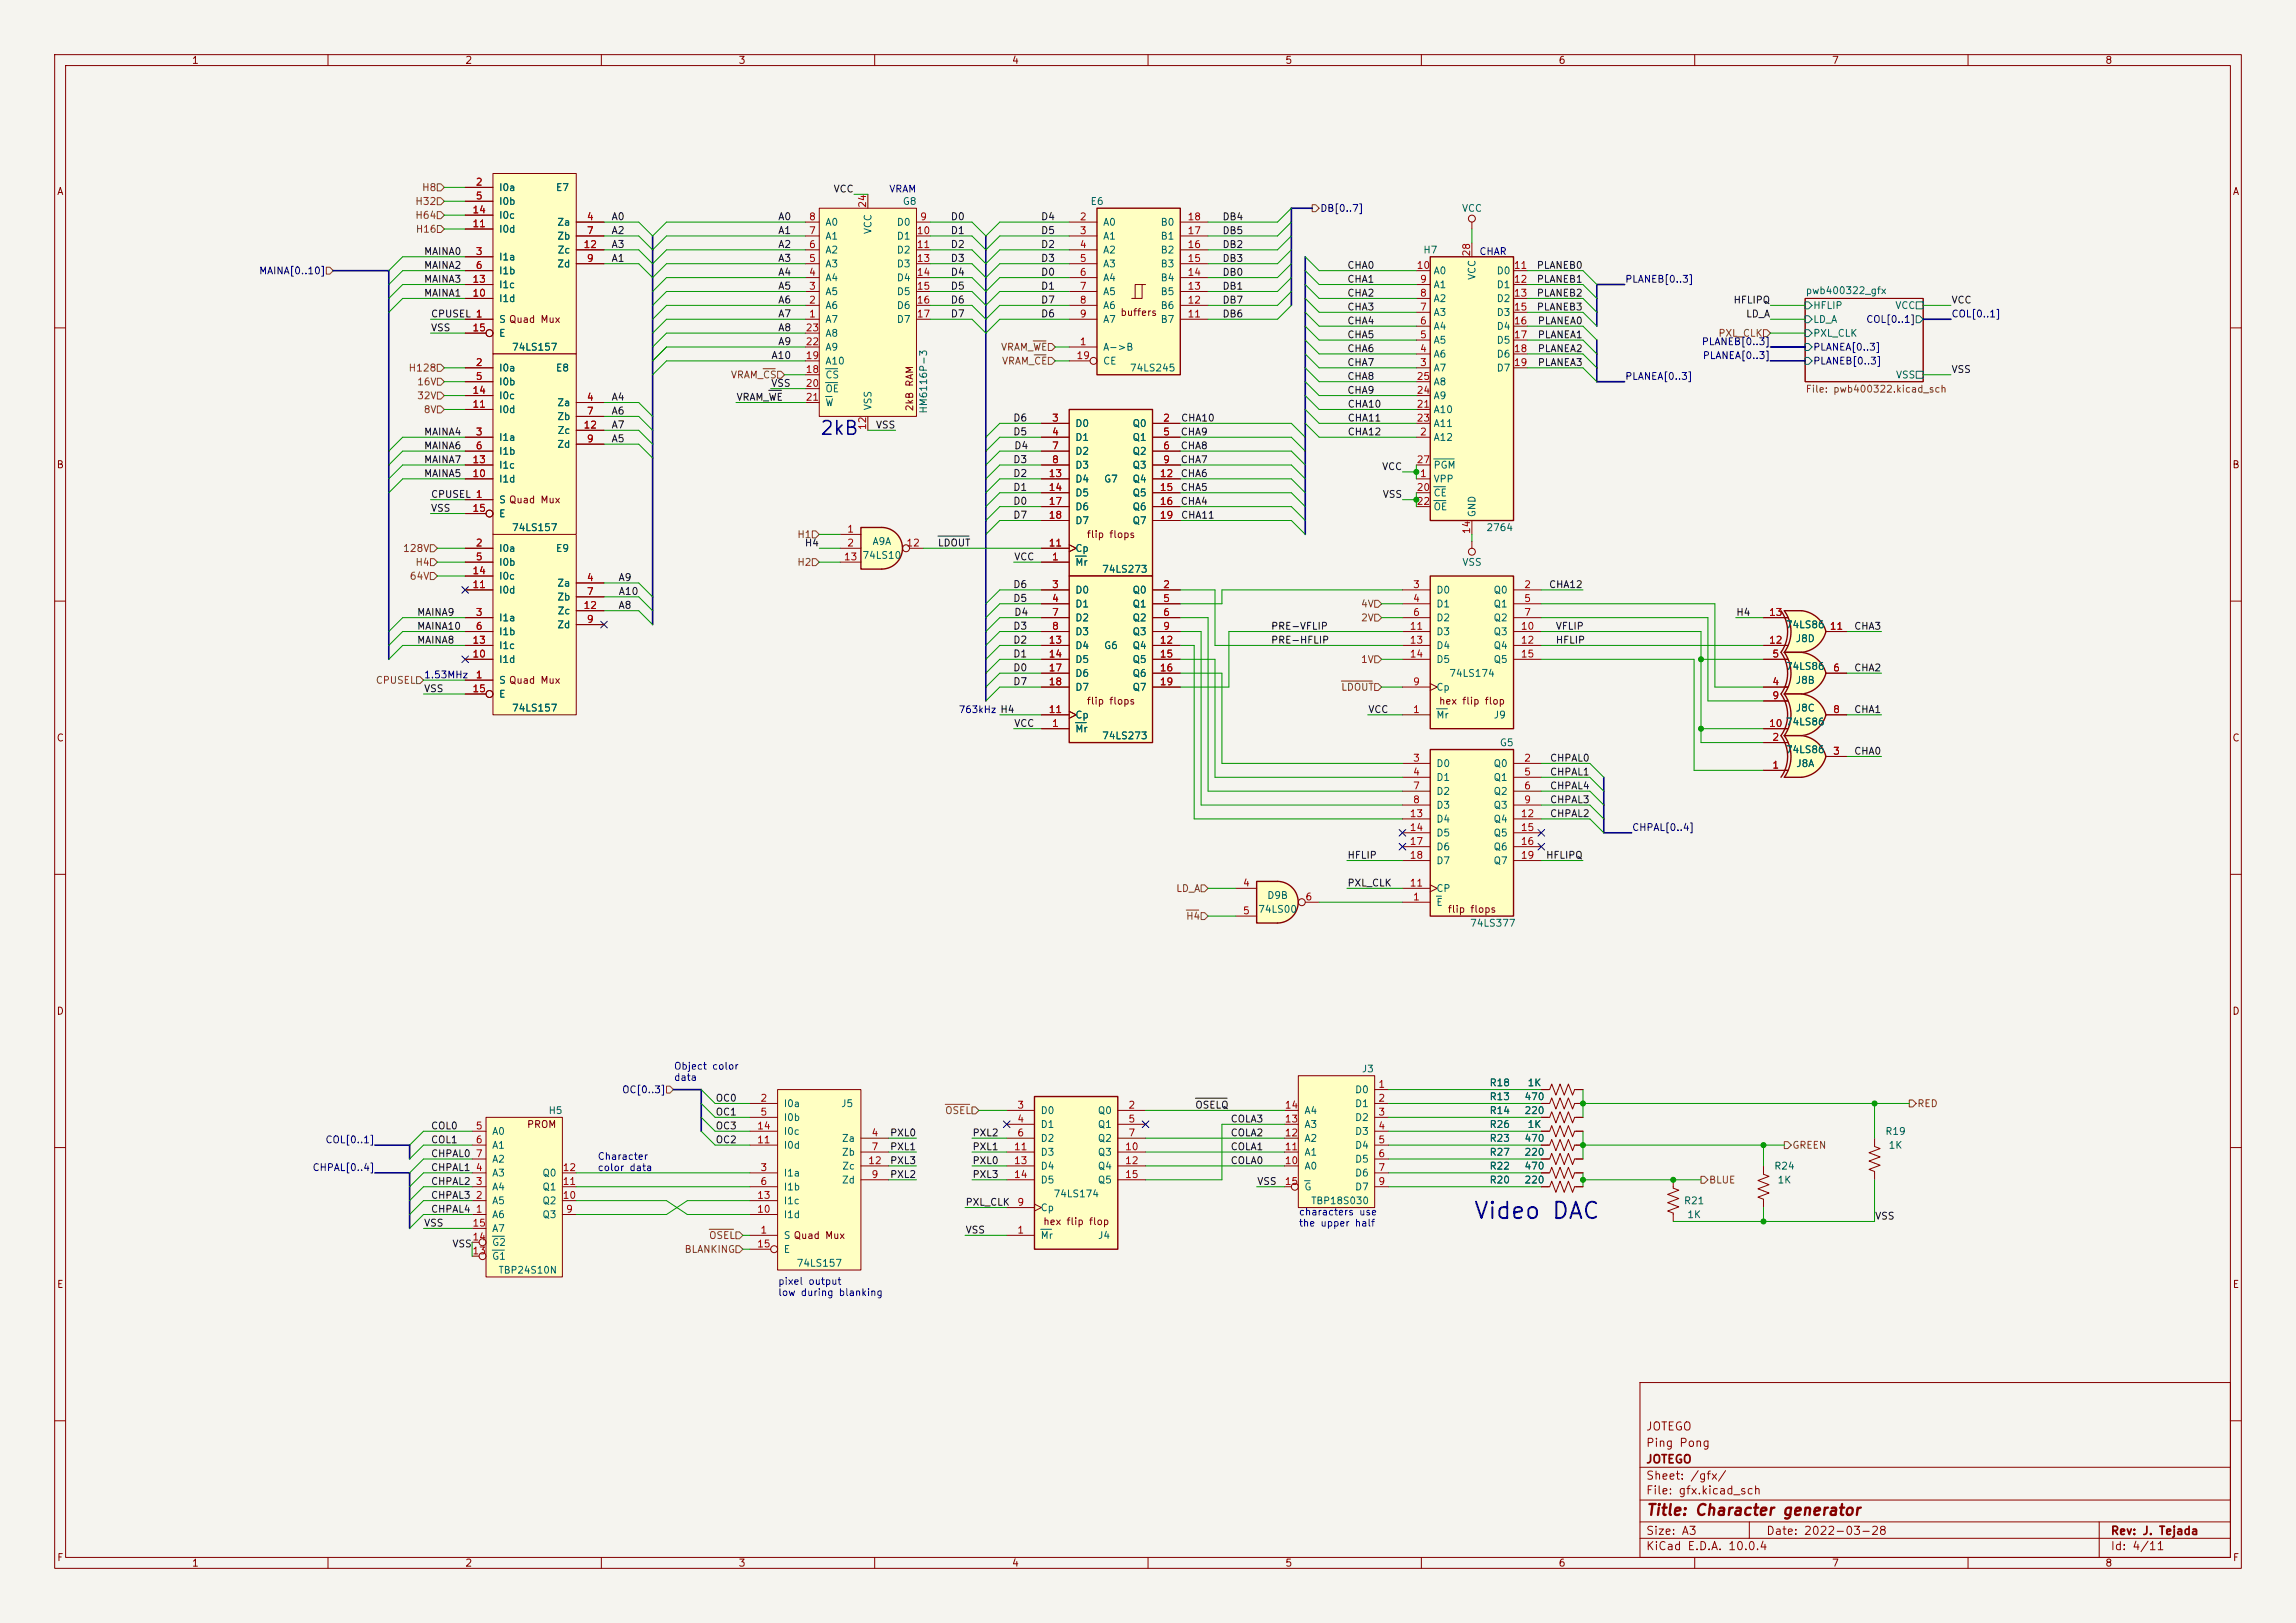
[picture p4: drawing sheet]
<svg xmlns="http://www.w3.org/2000/svg" width="420mm" height="297mm" viewBox="0 0 420 297" stroke-linecap="round" stroke-linejoin="round" font-family="sans-serif">
<defs><g id="words">
<text font-size="3" fill="#0000c2" x="269.4" y="223.8">Video DAC</text>
<text font-size="2.5" fill="#0000c2" x="149.9" y="80.2">2kB</text>
<text font-size="2" fill="#840000" x="301" y="277.8">Title: Character generator</text>
<g font-size="1.5" fill="#840000">
<text x="301" y="262.1">JOTEGO</text>
<text x="301" y="268.1">JOTEGO</text>
<text x="301" y="265.1">Ping Pong</text>
<text x="301" y="273.8">File: gfx.kicad_sch</text>
<text x="301" y="271.1">Sheet: /gfx/</text>
<text x="301" y="281.2">Size: A3</text>
<text x="323" y="281.2">Date: 2022-03-28</text>
<text x="386" y="281.2">Rev: J. Tejada</text>
<text x="301" y="284">KiCad E.D.A. 10.0.4</text>
<text x="386" y="284">Id: 4/11</text>
</g>
<g font-size="1.3" fill="#840000">
<text x="35" y="12">1</text>
<text x="85" y="12">2</text>
<text x="135" y="12">3</text>
<text x="185" y="12">4</text>
<text x="235" y="12">5</text>
<text x="285" y="12">6</text>
<text x="335" y="12">7</text>
<text x="385" y="12">8</text>
<text x="10.3" y="36">A</text>
<text x="408.3" y="36">A</text>
<text x="204.9" y="58.1">buffers</text>
<text x="167.3" y="75.4" transform="rotate(-90 167.3 75.4)">2kB RAM</text>
<text x="10.3" y="86">B</text>
<text x="408.2" y="86">B</text>
<text x="198.7" y="98.8">flip flops</text>
<text x="198.7" y="129.2">flip flops</text>
<text x="263.1" y="129.2">hex flip flop</text>
<text x="10.3" y="136">C</text>
<text x="408.2" y="136">C</text>
<text x="264.7" y="167.3">flip flops</text>
<text x="10.3" y="186">D</text>
<text x="408.2" y="186">D</text>
<text x="96.3" y="206.7">PROM</text>
<text x="190.7" y="224.5">hex flip flop</text>
<text x="10.3" y="236">E</text>
<text x="408.3" y="236">E</text>
<text x="10.3" y="286">F</text>
<text x="35" y="287">1</text>
<text x="85" y="287">2</text>
<text x="135" y="287">3</text>
<text x="185" y="287">4</text>
<text x="235" y="287">5</text>
<text x="285" y="287">6</text>
<text x="335" y="287">7</text>
<text x="385" y="287">8</text>
<text x="408.3" y="286">F</text>
</g>
<g font-size="1.3" fill="#725600">
<text x="77.1" y="35.3">H8</text>
<text x="75.9" y="37.8">H32</text>
<text x="75.9" y="40.4">H64</text>
<text x="76" y="42.9">H16</text>
<text x="183" y="64.5">VRAM_WE</text>
<text x="314.2" y="61.9">PXL_CLK</text>
<text x="74.6" y="68.3">H128</text>
<text x="76.2" y="70.8">16V</text>
<text x="133.6" y="69.6">VRAM_CS</text>
<text x="183.2" y="67">VRAM_CE</text>
<text x="76.2" y="73.4">32V</text>
<text x="77.4" y="75.9">8V</text>
<text x="330.2" y="72.1">File: pwb400322.kicad_sch</text>
<text x="73.6" y="101.3">128V</text>
<text x="145.7" y="98.8">H1</text>
<text x="74.8" y="106.4">64V</text>
<text x="75.9" y="103.8">H4</text>
<text x="145.7" y="103.8">H2</text>
<text x="248.9" y="111.5">4V</text>
<text x="248.9" y="114">2V</text>
<text x="68.6" y="125.4">CPUSEL</text>
<text x="248.9" y="121.6">1V</text>
<text x="245.2" y="126.7">LDOUT</text>
<text x="215.1" y="163.5">LD_A</text>
<text x="216.9" y="168.6">H4</text>
<text x="350.6" y="202.9">RED</text>
<text x="172.8" y="204.2">OSEL</text>
<text x="327.8" y="210.5">GREEN</text>
<text x="312.5" y="216.9">BLUE</text>
<text x="129.6" y="227">OSEL</text>
<text x="125.1" y="229.6">BLANKING</text>
</g>
<g font-size="1.3" fill="#a90000">
<text x="86.9" y="34.3">2</text>
<text x="86.3" y="41.9">11</text>
<text x="86.3" y="39.3">14</text>
<text x="86.9" y="36.8">5</text>
<text x="107.2" y="40.6">4</text>
<text x="147.9" y="40.6">8</text>
<text x="158.7" y="38.1" transform="rotate(-90 158.7 38.1)">24</text>
<text x="168.2" y="40.6">9</text>
<text x="197.4" y="40.6">2</text>
<text x="217.1" y="40.6">18</text>
<text x="86.9" y="47">3</text>
<text x="106.6" y="45.7">12</text>
<text x="107.2" y="43.2">7</text>
<text x="147.9" y="45.7">6</text>
<text x="147.9" y="43.2">7</text>
<text x="167.6" y="43.2">10</text>
<text x="167.6" y="45.7">11</text>
<text x="197.4" y="43.2">3</text>
<text x="197.4" y="45.7">4</text>
<text x="217.1" y="45.7">16</text>
<text x="217.1" y="43.2">17</text>
<text x="269.2" y="47" transform="rotate(-90 269.2 47)">28</text>
<text x="86.3" y="52">13</text>
<text x="86.9" y="49.5">6</text>
<text x="107.2" y="48.2">9</text>
<text x="147.9" y="53.3">3</text>
<text x="147.9" y="50.8">4</text>
<text x="147.9" y="48.2">5</text>
<text x="167.6" y="48.2">13</text>
<text x="167.6" y="50.8">14</text>
<text x="167.6" y="53.3">15</text>
<text x="197.4" y="48.2">5</text>
<text x="197.4" y="50.8">6</text>
<text x="197.4" y="53.3">7</text>
<text x="217.1" y="53.3">13</text>
<text x="217.1" y="50.8">14</text>
<text x="217.1" y="48.2">15</text>
<text x="259" y="49.5">10</text>
<text x="259.6" y="52">9</text>
<text x="276.8" y="49.5">11</text>
<text x="276.8" y="52">12</text>
<text x="86.3" y="54.6">10</text>
<text x="86.9" y="58.4">1</text>
<text x="147.9" y="58.4">1</text>
<text x="147.9" y="55.9">2</text>
<text x="167.6" y="55.9">16</text>
<text x="167.6" y="58.4">17</text>
<text x="197.4" y="55.9">8</text>
<text x="197.4" y="58.4">9</text>
<text x="217.1" y="58.4">11</text>
<text x="217.1" y="55.9">12</text>
<text x="259.6" y="59.7">6</text>
<text x="259.6" y="57.1">7</text>
<text x="259.6" y="54.6">8</text>
<text x="276.8" y="54.6">13</text>
<text x="276.8" y="57.1">15</text>
<text x="276.8" y="59.7">16</text>
<text x="86.3" y="60.9">15</text>
<text x="147.3" y="63.5">22</text>
<text x="147.3" y="60.9">23</text>
<text x="197.4" y="63.5">1</text>
<text x="259.6" y="64.7">4</text>
<text x="259.6" y="62.2">5</text>
<text x="276.8" y="62.2">17</text>
<text x="276.8" y="64.7">18</text>
<text x="86.9" y="67.3">2</text>
<text x="86.9" y="69.8">5</text>
<text x="147.3" y="68.6">18</text>
<text x="147.3" y="66">19</text>
<text x="147.3" y="71.1">20</text>
<text x="196.8" y="66">19</text>
<text x="259" y="69.8">25</text>
<text x="259.6" y="67.3">3</text>
<text x="276.8" y="67.3">19</text>
<text x="86.3" y="74.9">11</text>
<text x="86.3" y="72.4">14</text>
<text x="107.2" y="73.6">4</text>
<text x="107.2" y="76.2">7</text>
<text x="147.3" y="73.6">21</text>
<text x="192.3" y="77.4">3</text>
<text x="212.7" y="77.4">2</text>
<text x="259" y="74.9">21</text>
<text x="259" y="77.4">23</text>
<text x="259" y="72.4">24</text>
<text x="86.9" y="80">3</text>
<text x="86.9" y="82.5">6</text>
<text x="106.6" y="78.7">12</text>
<text x="107.2" y="81.3">9</text>
<text x="158.7" y="78.8" transform="rotate(-90 158.7 78.8)">12</text>
<text x="192.3" y="80">4</text>
<text x="192.3" y="82.5">7</text>
<text x="212.7" y="80">5</text>
<text x="212.7" y="82.5">6</text>
<text x="259.6" y="80">2</text>
<text x="86.3" y="87.6">10</text>
<text x="86.3" y="85.1">13</text>
<text x="191.7" y="87.6">13</text>
<text x="192.3" y="85.1">8</text>
<text x="212" y="87.6">12</text>
<text x="212.7" y="85.1">9</text>
<text x="259" y="85.1">27</text>
<text x="259.6" y="87.6">1</text>
<text x="86.3" y="94">15</text>
<text x="86.9" y="91.4">1</text>
<text x="191.7" y="90.1">14</text>
<text x="191.7" y="92.7">17</text>
<text x="191.7" y="95.2">18</text>
<text x="212" y="90.1">15</text>
<text x="212" y="92.7">16</text>
<text x="212" y="95.2">19</text>
<text x="259" y="90.1">20</text>
<text x="259" y="92.7">22</text>
<text x="86.9" y="100.3">2</text>
<text x="154.9" y="97.8">1</text>
<text x="154.9" y="100.3">2</text>
<text x="165.7" y="100.3">12</text>
<text x="191.7" y="100.3">11</text>
<text x="269.2" y="97.8" transform="rotate(-90 269.2 97.8)">14</text>
<text x="86.3" y="107.9">11</text>
<text x="86.3" y="105.4">14</text>
<text x="86.9" y="102.8">5</text>
<text x="107.2" y="106.7">4</text>
<text x="154.3" y="102.8">13</text>
<text x="192.3" y="102.8">1</text>
<text x="192.3" y="107.9">3</text>
<text x="212.7" y="107.9">2</text>
<text x="258.4" y="107.9">3</text>
<text x="278.7" y="107.9">2</text>
<text x="86.9" y="113">3</text>
<text x="106.6" y="111.7">12</text>
<text x="107.2" y="109.2">7</text>
<text x="192.3" y="110.5">4</text>
<text x="192.3" y="113">7</text>
<text x="212.7" y="110.5">5</text>
<text x="212.7" y="113">6</text>
<text x="258.4" y="110.5">4</text>
<text x="258.4" y="113">6</text>
<text x="278.7" y="110.5">5</text>
<text x="278.7" y="113">7</text>
<text x="323.5" y="113">13</text>
<text x="86.3" y="118.1">13</text>
<text x="86.9" y="115.5">6</text>
<text x="107.2" y="114.3">9</text>
<text x="191.7" y="118.1">13</text>
<text x="192.3" y="115.5">8</text>
<text x="212" y="118.1">12</text>
<text x="212.7" y="115.5">9</text>
<text x="257.8" y="115.5">11</text>
<text x="257.8" y="118.1">13</text>
<text x="278.1" y="115.5">10</text>
<text x="278.1" y="118.1">12</text>
<text x="323.5" y="118.1">12</text>
<text x="334.6" y="115.5">11</text>
<text x="86.3" y="120.6">10</text>
<text x="86.9" y="124.4">1</text>
<text x="191.7" y="120.6">14</text>
<text x="191.7" y="123.2">17</text>
<text x="191.7" y="125.7">18</text>
<text x="212" y="120.6">15</text>
<text x="212" y="123.2">16</text>
<text x="212" y="125.7">19</text>
<text x="257.8" y="120.6">14</text>
<text x="258.4" y="125.7">9</text>
<text x="278.1" y="120.6">15</text>
<text x="324.1" y="125.7">4</text>
<text x="324.1" y="120.6">5</text>
<text x="335.2" y="123.2">6</text>
<text x="86.3" y="127">15</text>
<text x="191.7" y="130.8">11</text>
<text x="258.4" y="130.8">1</text>
<text x="324.1" y="128.2">9</text>
<text x="335.2" y="130.8">8</text>
<text x="192.3" y="133.3">1</text>
<text x="323.5" y="133.3">10</text>
<text x="324.1" y="135.9">2</text>
<text x="258.4" y="139.7">3</text>
<text x="258.4" y="142.2">4</text>
<text x="278.7" y="139.7">2</text>
<text x="278.7" y="142.2">5</text>
<text x="324.1" y="140.9">1</text>
<text x="335.2" y="138.4">3</text>
<text x="257.8" y="149.8">13</text>
<text x="258.4" y="144.8">7</text>
<text x="258.4" y="147.3">8</text>
<text x="278.1" y="149.8">12</text>
<text x="278.7" y="144.8">6</text>
<text x="278.7" y="147.3">9</text>
<text x="257.8" y="152.4">14</text>
<text x="257.8" y="154.9">17</text>
<text x="278.1" y="152.4">15</text>
<text x="278.1" y="154.9">16</text>
<text x="257.8" y="157.5">18</text>
<text x="278.1" y="157.5">19</text>
<text x="227.3" y="162.5">4</text>
<text x="227.3" y="167.6">5</text>
<text x="238.7" y="165.1">6</text>
<text x="257.8" y="162.5">11</text>
<text x="258.4" y="165.1">1</text>
<text x="139" y="201.9">2</text>
<text x="186" y="203.2">3</text>
<text x="206.3" y="203.2">2</text>
<text x="234.9" y="203.2">14</text>
<text x="252" y="199.4">1</text>
<text x="252" y="201.9">2</text>
<text x="86.9" y="207">5</text>
<text x="86.9" y="209.5">6</text>
<text x="138.4" y="209.5">11</text>
<text x="138.4" y="207">14</text>
<text x="139" y="204.4">5</text>
<text x="159.3" y="208.3">4</text>
<text x="186" y="205.7">4</text>
<text x="186" y="208.3">6</text>
<text x="206.3" y="205.7">5</text>
<text x="206.3" y="208.3">7</text>
<text x="234.9" y="208.3">12</text>
<text x="234.9" y="205.7">13</text>
<text x="252" y="204.4">3</text>
<text x="252" y="207">4</text>
<text x="252" y="209.5">5</text>
<text x="86.9" y="214.6">4</text>
<text x="86.9" y="212.1">7</text>
<text x="102.8" y="214.6">12</text>
<text x="139" y="214.6">3</text>
<text x="158.7" y="213.3">12</text>
<text x="159.3" y="210.8">7</text>
<text x="159.3" y="215.9">9</text>
<text x="185.4" y="210.8">11</text>
<text x="185.4" y="213.3">13</text>
<text x="185.4" y="215.9">14</text>
<text x="205.7" y="210.8">10</text>
<text x="205.7" y="213.3">12</text>
<text x="205.7" y="215.9">15</text>
<text x="234.9" y="213.3">10</text>
<text x="234.9" y="210.8">11</text>
<text x="252" y="212.1">6</text>
<text x="252" y="214.6">7</text>
<text x="86.9" y="219.7">2</text>
<text x="86.9" y="217.1">3</text>
<text x="102.8" y="219.7">10</text>
<text x="102.8" y="217.1">11</text>
<text x="138.4" y="219.7">13</text>
<text x="139" y="217.1">6</text>
<text x="186" y="221">9</text>
<text x="234.9" y="217.1">15</text>
<text x="252" y="217.1">9</text>
<text x="86.3" y="227.3">14</text>
<text x="86.3" y="224.8">15</text>
<text x="86.9" y="222.2">1</text>
<text x="103.4" y="222.2">9</text>
<text x="138.4" y="222.2">10</text>
<text x="139" y="226">1</text>
<text x="186" y="226">1</text>
<text x="86.3" y="229.8">13</text>
<text x="138.4" y="228.6">15</text>
</g>
<g font-size="1.3" fill="#006464">
<text x="91.2" y="35.3">I0a</text>
<text x="101.6" y="35.3">E7</text>
<text x="91.2" y="37.8">I0b</text>
<text x="91.2" y="40.3">I0c</text>
<text x="101.8" y="41.6">Za</text>
<text x="150.9" y="41.6">A0</text>
<text x="163.9" y="41.6">D0</text>
<text x="165" y="37.8">G8</text>
<text x="199.4" y="37.8">E6</text>
<text x="201.7" y="41.6">A0</text>
<text x="212.2" y="41.6">B0</text>
<text x="267.3" y="39.1">VCC</text>
<text x="91.2" y="48">I1a</text>
<text x="91.2" y="42.9">I0d</text>
<text x="101.8" y="44.2">Zb</text>
<text x="101.9" y="46.7">Zc</text>
<text x="150.9" y="46.7">A2</text>
<text x="150.9" y="44.2">A1</text>
<text x="159.7" y="42.9" transform="rotate(-90 159.7 42.9)">VCC</text>
<text x="163.9" y="44.2">D1</text>
<text x="163.9" y="46.7">D2</text>
<text x="201.7" y="44.2">A1</text>
<text x="201.7" y="46.7">A2</text>
<text x="212.2" y="46.7">B2</text>
<text x="212.2" y="44.2">B1</text>
<text x="260.2" y="46.7">H7</text>
<text x="91.2" y="50.5">I1b</text>
<text x="91.2" y="53">I1c</text>
<text x="101.8" y="49.2">Zd</text>
<text x="150.9" y="51.8">A4</text>
<text x="150.9" y="49.2">A3</text>
<text x="163.9" y="49.2">D3</text>
<text x="163.9" y="51.8">D4</text>
<text x="201.7" y="49.2">A3</text>
<text x="201.7" y="51.8">A4</text>
<text x="212.2" y="51.8">B4</text>
<text x="212.2" y="49.2">B3</text>
<text x="262.1" y="53">A1</text>
<text x="262.1" y="50.5">A0</text>
<text x="270.2" y="51.3" transform="rotate(-90 270.2 51.3)">VCC</text>
<text x="273.7" y="50.5">D0</text>
<text x="273.7" y="53">D1</text>
<text x="91.2" y="59.4">S Quad Mux</text>
<text x="91.2" y="55.6">I1d</text>
<text x="91.2" y="59.4">S</text>
<text x="150.9" y="59.4">A7</text>
<text x="150.9" y="56.9">A6</text>
<text x="150.9" y="54.3">A5</text>
<text x="163.9" y="54.3">D5</text>
<text x="163.9" y="56.9">D6</text>
<text x="163.9" y="59.4">D7</text>
<text x="201.7" y="54.3">A5</text>
<text x="201.7" y="56.9">A6</text>
<text x="201.7" y="59.4">A7</text>
<text x="212.2" y="59.4">B7</text>
<text x="212.2" y="56.9">B6</text>
<text x="212.2" y="54.3">B5</text>
<text x="262.1" y="58.1">A3</text>
<text x="262.1" y="55.6">A2</text>
<text x="273.7" y="55.6">D2</text>
<text x="273.7" y="58.1">D3</text>
<text x="330.2" y="54.1">pwb400322_gfx</text>
<text x="331.6" y="59.4">LD_A</text>
<text x="331.6" y="56.9">HFLIP</text>
<text x="346.6" y="56.9">VCC</text>
<text x="91.2" y="61.9">E</text>
<text x="93.5" y="64.5">74LS157</text>
<text x="150.9" y="64.5">A9</text>
<text x="150.9" y="61.9">A8</text>
<text x="201.7" y="64.5">A-&gt;B</text>
<text x="262.1" y="65.7">A6</text>
<text x="262.1" y="63.2">A5</text>
<text x="262.1" y="60.7">A4</text>
<text x="273.7" y="60.7">D4</text>
<text x="273.7" y="63.2">D5</text>
<text x="273.7" y="65.7">D6</text>
<text x="331.6" y="61.9">PXL_CLK</text>
<text x="91.2" y="68.3">I0a</text>
<text x="91.2" y="70.8">I0b</text>
<text x="101.6" y="68.3">E8</text>
<text x="150.9" y="69.6">CS</text>
<text x="150.9" y="67">A10</text>
<text x="201.7" y="67">CE</text>
<text x="206.6" y="68.3">74LS245</text>
<text x="262.1" y="68.3">A7</text>
<text x="262.1" y="70.8">A8</text>
<text x="273.7" y="68.3">D7</text>
<text x="346.7" y="69.6">VSS</text>
<text x="91.2" y="75.9">I0d</text>
<text x="91.2" y="73.4">I0c</text>
<text x="101.8" y="74.6">Za</text>
<text x="101.8" y="77.2">Zb</text>
<text x="150.9" y="72.1">OE</text>
<text x="150.9" y="74.6">W</text>
<text x="159.7" y="75.2" transform="rotate(-90 159.7 75.2)">VSS</text>
<text x="169.9" y="75.8" transform="rotate(-90 169.9 75.8)">HM6116P-3</text>
<text x="262.1" y="75.9">A10</text>
<text x="262.1" y="73.4">A9</text>
<text x="91.2" y="81">I1a</text>
<text x="91.2" y="83.5">I1b</text>
<text x="101.8" y="82.3">Zd</text>
<text x="101.9" y="79.7">Zc</text>
<text x="196.6" y="78.4">D0</text>
<text x="196.6" y="81">D1</text>
<text x="196.6" y="83.5">D2</text>
<text x="207.1" y="78.4">Q0</text>
<text x="207.1" y="81">Q1</text>
<text x="207.1" y="83.5">Q2</text>
<text x="262.1" y="81">A12</text>
<text x="262.1" y="78.4">A11</text>
<text x="91.2" y="88.6">I1d</text>
<text x="91.2" y="86.1">I1c</text>
<text x="196.6" y="86.1">D3</text>
<text x="196.6" y="88.6">D4</text>
<text x="201.9" y="88.6">G7</text>
<text x="207.1" y="86.1">Q3</text>
<text x="207.1" y="88.6">Q4</text>
<text x="262.1" y="88.6">VPP</text>
<text x="262.1" y="86.1">PGM</text>
<text x="91.2" y="92.4">S Quad Mux</text>
<text x="91.2" y="95">E</text>
<text x="91.2" y="92.4">S</text>
<text x="196.6" y="91.1">D5</text>
<text x="196.6" y="93.7">D6</text>
<text x="207.1" y="91.1">Q5</text>
<text x="207.1" y="93.7">Q6</text>
<text x="262.1" y="91.1">CE</text>
<text x="262.1" y="93.7">OE</text>
<text x="270.2" y="94.7" transform="rotate(-90 270.2 94.7)">GND</text>
<text x="91.2" y="101.3">I0a</text>
<text x="93.5" y="97.5">74LS157</text>
<text x="101.6" y="101.3">E9</text>
<text x="159.5" y="100">A9A</text>
<text x="196.6" y="101.3">Cp</text>
<text x="196.6" y="96.2">D7</text>
<text x="207.1" y="96.2">Q7</text>
<text x="271.8" y="97.5">2764</text>
<text x="91.2" y="103.8">I0b</text>
<text x="91.2" y="106.4">I0c</text>
<text x="101.8" y="107.7">Za</text>
<text x="157.7" y="102.6">74LS10</text>
<text x="196.6" y="103.8">Mr</text>
<text x="201.5" y="105.1">74LS273</text>
<text x="267.4" y="103.8">VSS</text>
<text x="91.2" y="108.9">I0d</text>
<text x="101.8" y="110.2">Zb</text>
<text x="101.9" y="112.7">Zc</text>
<text x="196.6" y="108.9">D0</text>
<text x="196.6" y="111.5">D1</text>
<text x="207.1" y="108.9">Q0</text>
<text x="207.1" y="111.5">Q1</text>
<text x="262.6" y="108.9">D0</text>
<text x="262.6" y="111.5">D1</text>
<text x="273.1" y="108.9">Q0</text>
<text x="273.1" y="111.5">Q1</text>
<text x="91.2" y="114">I1a</text>
<text x="91.2" y="116.5">I1b</text>
<text x="91.2" y="119.1">I1c</text>
<text x="101.8" y="115.3">Zd</text>
<text x="196.6" y="114">D2</text>
<text x="196.6" y="116.5">D3</text>
<text x="196.6" y="119.1">D4</text>
<text x="201.9" y="119.1">G6</text>
<text x="207.1" y="114">Q2</text>
<text x="207.1" y="116.5">Q3</text>
<text x="207.1" y="119.1">Q4</text>
<text x="262.6" y="114">D2</text>
<text x="262.6" y="116.5">D3</text>
<text x="262.6" y="119.1">D4</text>
<text x="273.1" y="114">Q2</text>
<text x="273.1" y="116.5">Q3</text>
<text x="273.1" y="119.1">Q4</text>
<text x="326.6" y="115.3">74LS86</text>
<text x="328.4" y="117.8">J8D</text>
<text x="91.2" y="125.4">S Quad Mux</text>
<text x="91.2" y="121.6">I1d</text>
<text x="91.2" y="125.4">S</text>
<text x="196.6" y="121.6">D5</text>
<text x="196.6" y="124.2">D6</text>
<text x="207.1" y="121.6">Q5</text>
<text x="207.1" y="124.2">Q6</text>
<text x="262.6" y="121.6">D5</text>
<text x="265" y="124.2">74LS174</text>
<text x="273.1" y="121.6">Q5</text>
<text x="326.6" y="122.9">74LS86</text>
<text x="328.4" y="125.4">J8B</text>
<text x="91.2" y="128">E</text>
<text x="93.5" y="130.5">74LS157</text>
<text x="196.6" y="131.8">Cp</text>
<text x="196.6" y="126.7">D7</text>
<text x="207.1" y="126.7">Q7</text>
<text x="262.6" y="131.8">Mr</text>
<text x="262.6" y="126.7">Cp</text>
<text x="273.1" y="131.8">J9</text>
<text x="328.4" y="130.5">J8C</text>
<text x="196.6" y="134.3">Mr</text>
<text x="201.5" y="135.6">74LS273</text>
<text x="274.2" y="136.9">G5</text>
<text x="326.6" y="133.1">74LS86</text>
<text x="262.6" y="140.7">D0</text>
<text x="262.6" y="143.2">D1</text>
<text x="273.1" y="140.7">Q0</text>
<text x="273.1" y="143.2">Q1</text>
<text x="326.6" y="138.1">74LS86</text>
<text x="328.5" y="140.7">J8A</text>
<text x="262.6" y="145.8">D2</text>
<text x="262.6" y="148.3">D3</text>
<text x="273.1" y="145.8">Q2</text>
<text x="273.1" y="148.3">Q3</text>
<text x="262.6" y="150.8">D4</text>
<text x="262.6" y="153.4">D5</text>
<text x="262.6" y="155.9">D6</text>
<text x="273.1" y="150.8">Q4</text>
<text x="273.1" y="153.4">Q5</text>
<text x="273.1" y="155.9">Q6</text>
<text x="262.6" y="158.5">D7</text>
<text x="273.1" y="158.5">Q7</text>
<text x="230" y="167.3">74LS00</text>
<text x="231.7" y="164.8">D9B</text>
<text x="262.6" y="166.1">E</text>
<text x="262.6" y="163.5">CP</text>
<text x="268.8" y="169.9">74LS377</text>
<text x="143.3" y="202.9">I0a</text>
<text x="153.7" y="202.9">J5</text>
<text x="247.8" y="200.4">D0</text>
<text x="247.8" y="202.9">D1</text>
<text x="272.4" y="199.1">R18</text>
<text x="272.4" y="201.6">R13</text>
<text x="278.8" y="201.6">470</text>
<text x="279.3" y="199.1">1K</text>
<text x="89.9" y="208">A0</text>
<text x="143.3" y="205.4">I0b</text>
<text x="143.3" y="208">I0c</text>
<text x="153.9" y="209.3">Za</text>
<text x="190.2" y="204.2">D0</text>
<text x="190.2" y="206.7">D1</text>
<text x="190.2" y="209.3">D2</text>
<text x="200.7" y="204.2">Q0</text>
<text x="200.7" y="206.7">Q1</text>
<text x="200.7" y="209.3">Q2</text>
<text x="238.5" y="209.3">A2</text>
<text x="238.5" y="206.7">A3</text>
<text x="238.5" y="204.2">A4</text>
<text x="247.8" y="205.4">D2</text>
<text x="247.8" y="208">D3</text>
<text x="272.4" y="209.3">R23</text>
<text x="272.4" y="206.7">R26</text>
<text x="272.4" y="204.2">R14</text>
<text x="278.8" y="209.3">470</text>
<text x="278.8" y="204.2">220</text>
<text x="279.3" y="206.7">1K</text>
<text x="344.8" y="208">R19</text>
<text x="89.9" y="215.6">A3</text>
<text x="89.9" y="210.5">A1</text>
<text x="89.9" y="213.1">A2</text>
<text x="99.1" y="215.6">Q0</text>
<text x="143.3" y="215.6">I1a</text>
<text x="143.3" y="210.5">I0d</text>
<text x="153.9" y="211.8">Zb</text>
<text x="154" y="214.3">Zc</text>
<text x="190.2" y="211.8">D3</text>
<text x="190.2" y="214.3">D4</text>
<text x="200.7" y="211.8">Q3</text>
<text x="200.7" y="214.3">Q4</text>
<text x="238.5" y="214.3">A0</text>
<text x="238.5" y="211.8">A1</text>
<text x="247.8" y="210.5">D4</text>
<text x="247.8" y="213.1">D5</text>
<text x="247.8" y="215.6">D6</text>
<text x="272.4" y="214.3">R22</text>
<text x="272.4" y="211.8">R27</text>
<text x="278.8" y="211.8">220</text>
<text x="278.8" y="214.3">470</text>
<text x="324.4" y="214.3">R24</text>
<text x="345.4" y="210.5">1K</text>
<text x="89.9" y="220.7">A5</text>
<text x="89.9" y="218.1">A4</text>
<text x="99.1" y="220.7">Q2</text>
<text x="99.1" y="218.1">Q1</text>
<text x="143.3" y="218.1">I1b</text>
<text x="143.3" y="220.7">I1c</text>
<text x="153.9" y="216.9">Zd</text>
<text x="190.2" y="222">Cp</text>
<text x="190.2" y="216.9">D5</text>
<text x="192.6" y="219.4">74LS174</text>
<text x="200.7" y="216.9">Q5</text>
<text x="238.5" y="218.1">G</text>
<text x="247.8" y="218.1">D7</text>
<text x="272.4" y="216.9">R20</text>
<text x="278.8" y="216.9">220</text>
<text x="307.9" y="220.7">R21</text>
<text x="325" y="216.9">1K</text>
<text x="89.9" y="223.2">A6</text>
<text x="89.9" y="225.8">A7</text>
<text x="99.1" y="223.2">Q3</text>
<text x="143.3" y="227">S Quad Mux</text>
<text x="143.3" y="223.2">I1d</text>
<text x="190.2" y="227">Mr</text>
<text x="200.7" y="227">J4</text>
<text x="308.5" y="223.2">1K</text>
<text x="89.9" y="230.8">G1</text>
<text x="89.9" y="228.3">G2</text>
<text x="143.3" y="229.6">E</text>
<text x="145.6" y="232.1">74LS157</text>
</g>
<g font-size="1.3" fill="#0f0f0f">
<text x="152.4" y="35.5">VCC</text>
<text x="111.8" y="40.6">A0</text>
<text x="142.2" y="40.6">A0</text>
<text x="173.8" y="40.6">D0</text>
<text x="190.3" y="40.6">D4</text>
<text x="223.5" y="40.6">DB4</text>
<text x="77.5" y="47">MAINA0</text>
<text x="111.8" y="45.7">A3</text>
<text x="111.8" y="43.1">A2</text>
<text x="142.2" y="43.1">A1</text>
<text x="142.2" y="45.7">A2</text>
<text x="173.8" y="45.7">D2</text>
<text x="173.8" y="43.1">D1</text>
<text x="190.3" y="45.7">D2</text>
<text x="190.3" y="43.1">D5</text>
<text x="223.5" y="45.7">DB2</text>
<text x="223.5" y="43.1">DB5</text>
<text x="77.5" y="52">MAINA3</text>
<text x="77.5" y="49.5">MAINA2</text>
<text x="111.8" y="48.2">A1</text>
<text x="142.2" y="53.3">A5</text>
<text x="142.2" y="48.2">A3</text>
<text x="142.2" y="50.8">A4</text>
<text x="173.8" y="48.2">D3</text>
<text x="173.8" y="50.8">D4</text>
<text x="173.8" y="53.3">D5</text>
<text x="190.3" y="53.3">D1</text>
<text x="190.3" y="48.2">D3</text>
<text x="190.3" y="50.8">D0</text>
<text x="223.5" y="53.3">DB1</text>
<text x="223.5" y="48.2">DB3</text>
<text x="223.5" y="50.8">DB0</text>
<text x="246.4" y="49.5">CHA0</text>
<text x="246.4" y="52">CHA1</text>
<text x="281" y="52">PLANEB1</text>
<text x="281" y="49.5">PLANEB0</text>
<text x="77.5" y="54.6">MAINA1</text>
<text x="78.7" y="58.4">CPUSEL 1</text>
<text x="142.2" y="58.4">A7</text>
<text x="142.2" y="55.8">A6</text>
<text x="173.8" y="55.8">D6</text>
<text x="173.8" y="58.4">D7</text>
<text x="190.3" y="55.8">D7</text>
<text x="190.3" y="58.4">D6</text>
<text x="223.5" y="55.8">DB7</text>
<text x="223.5" y="58.4">DB6</text>
<text x="246.4" y="59.7">CHA4</text>
<text x="246.4" y="54.6">CHA2</text>
<text x="246.4" y="57.1">CHA3</text>
<text x="281" y="54.6">PLANEB2</text>
<text x="281" y="57.1">PLANEB3</text>
<text x="281.2" y="59.7">PLANEA0</text>
<text x="317" y="55.8">HFLIPQ</text>
<text x="319.3" y="58.4">LD_A</text>
<text x="356.9" y="55.8">VCC</text>
<text x="78.7" y="60.9">VSS</text>
<text x="142.2" y="60.9">A8</text>
<text x="142.2" y="63.5">A9</text>
<text x="246.4" y="64.7">CHA6</text>
<text x="246.4" y="62.2">CHA5</text>
<text x="281.2" y="62.2">PLANEA1</text>
<text x="281.2" y="64.7">PLANEA2</text>
<text x="141" y="71.1">VSS</text>
<text x="141" y="66">A10</text>
<text x="246.4" y="69.8">CHA8</text>
<text x="246.4" y="67.3">CHA7</text>
<text x="281.2" y="67.3">PLANEA3</text>
<text x="356.9" y="68.5">VSS</text>
<text x="111.8" y="76.2">A6</text>
<text x="111.8" y="73.6">A4</text>
<text x="134.6" y="73.6">VRAM_WE</text>
<text x="185.2" y="77.4">D6</text>
<text x="215.9" y="77.4">CHA10</text>
<text x="246.4" y="72.4">CHA9</text>
<text x="246.4" y="74.9">CHA10</text>
<text x="246.4" y="77.4">CHA11</text>
<text x="77.5" y="82.5">MAINA6</text>
<text x="77.5" y="80">MAINA4</text>
<text x="111.8" y="78.7">A7</text>
<text x="111.8" y="81.2">A5</text>
<text x="160.1" y="78.7">VSS</text>
<text x="185.2" y="80">D5</text>
<text x="185.4" y="82.5">D4</text>
<text x="215.9" y="80">CHA9</text>
<text x="215.9" y="82.5">CHA8</text>
<text x="246.4" y="80">CHA12</text>
<text x="77.5" y="87.6">MAINA5</text>
<text x="77.5" y="85.1">MAINA7</text>
<text x="185.2" y="85.1">D3</text>
<text x="185.2" y="87.6">D2</text>
<text x="215.9" y="85.1">CHA7</text>
<text x="215.9" y="87.6">CHA6</text>
<text x="252.7" y="86.3">VCC</text>
<text x="78.7" y="93.9">VSS</text>
<text x="78.7" y="91.4">CPUSEL 1</text>
<text x="185.2" y="95.2">D7</text>
<text x="185.2" y="90.1">D1</text>
<text x="185.2" y="92.7">D0</text>
<text x="215.9" y="92.7">CHA4</text>
<text x="215.9" y="90.1">CHA5</text>
<text x="215.9" y="95.2">CHA11</text>
<text x="252.8" y="91.4">VSS</text>
<text x="147.1" y="100.3">H4</text>
<text x="171.4" y="100.3">LDOUT</text>
<text x="113" y="106.6">A9</text>
<text x="185.2" y="107.9">D6</text>
<text x="185.4" y="102.8">VCC</text>
<text x="283.2" y="107.9">CHA12</text>
<text x="76.2" y="113">MAINA9</text>
<text x="113" y="111.7">A8</text>
<text x="113.1" y="109.2">A10</text>
<text x="185.2" y="110.5">D5</text>
<text x="185.4" y="113">D4</text>
<text x="317.5" y="113">H4</text>
<text x="76.2" y="118.1">MAINA8</text>
<text x="76.2" y="115.5">MAINA10</text>
<text x="185.2" y="115.5">D3</text>
<text x="185.2" y="118.1">D2</text>
<text x="232.4" y="115.5">PRE-VFLIP</text>
<text x="232.4" y="118.1">PRE-HFLIP</text>
<text x="284.5" y="115.5">VFLIP</text>
<text x="284.5" y="118.1">HFLIP</text>
<text x="339.1" y="115.5">CHA3</text>
<text x="185.2" y="120.6">D1</text>
<text x="185.2" y="125.7">D7</text>
<text x="185.2" y="123.2">D0</text>
<text x="339.1" y="123.2">CHA2</text>
<text x="77.5" y="127">VSS</text>
<text x="250.2" y="130.8">VCC</text>
<text x="339.1" y="130.8">CHA1</text>
<text x="185.4" y="133.3">VCC</text>
<text x="283.4" y="139.7">CHPAL0</text>
<text x="283.4" y="142.2">CHPAL1</text>
<text x="339.1" y="138.4">CHA0</text>
<text x="283.4" y="149.8">CHPAL2</text>
<text x="283.4" y="147.3">CHPAL3</text>
<text x="283.4" y="144.7">CHPAL4</text>
<text x="246.4" y="157.4">HFLIP</text>
<text x="282.7" y="157.4">HFLIPQ</text>
<text x="246.4" y="162.5">PXL_CLK</text>
<text x="130.8" y="201.9">OC0</text>
<text x="218.5" y="203.2">OSELQ</text>
<text x="78.7" y="207">COL0</text>
<text x="78.7" y="209.5">COL1</text>
<text x="130.8" y="209.5">OC2</text>
<text x="130.8" y="207">OC3</text>
<text x="130.8" y="204.4">OC1</text>
<text x="162.7" y="208.2">PXL0</text>
<text x="177.8" y="208.2">PXL2</text>
<text x="225" y="205.7">COLA3</text>
<text x="225" y="208.2">COLA2</text>
<text x="78.7" y="214.6">CHPAL1</text>
<text x="78.7" y="212.1">CHPAL0</text>
<text x="162.7" y="215.9">PXL2</text>
<text x="162.7" y="210.8">PXL1</text>
<text x="162.7" y="213.3">PXL3</text>
<text x="177.8" y="210.8">PXL1</text>
<text x="177.8" y="213.3">PXL0</text>
<text x="177.8" y="215.9">PXL3</text>
<text x="225" y="213.3">COLA0</text>
<text x="225" y="210.8">COLA1</text>
<text x="78.7" y="219.7">CHPAL3</text>
<text x="78.7" y="217.1">CHPAL2</text>
<text x="176.5" y="220.9">PXL_CLK</text>
<text x="229.9" y="217.1">VSS</text>
<text x="77.5" y="224.8">VSS</text>
<text x="78.7" y="222.2">CHPAL4</text>
<text x="176.5" y="226">VSS</text>
<text x="342.9" y="223.5">VSS</text>
<text x="82.6" y="228.6">VSS</text>
</g>
<g font-size="1.3" fill="#0000c2">
<text x="162.6" y="35.5">VRAM</text>
<text x="270.5" y="47">CHAR</text>
<text x="77.5" y="124.4">1.53MHz</text>
<text x="123.2" y="196.1">Object color</text>
<text x="123.2" y="198.1">data</text>
<text x="109.2" y="212.6">Character</text>
<text x="109.2" y="214.6">color data</text>
<text x="237.5" y="222.7">characters use</text>
<text x="237.5" y="224.8">the upper half</text>
<text x="142.2" y="235.4">pixel output</text>
<text x="142.2" y="237.5">low during blanking</text>
</g>
<g font-size="1.3" fill="#000084">
<text x="241.4" y="39.1">DB[0..7]</text>
<text x="47.3" y="50.5">MAINA[0..10]</text>
<text x="297.2" y="52">PLANEB[0..3]</text>
<text x="341.3" y="59.4">COL[0..1]</text>
<text x="356.9" y="58.4">COL[0..1]</text>
<text x="311.2" y="63.5">PLANEB[0..3]</text>
<text x="331.6" y="64.5">PLANEA[0..3]</text>
<text x="297.2" y="69.8">PLANEA[0..3]</text>
<text x="311.4" y="66">PLANEA[0..3]</text>
<text x="331.6" y="67">PLANEB[0..3]</text>
<text x="298.4" y="152.4">CHPAL[0..4]</text>
<text x="113.7" y="200.4">OC[0..3]</text>
<text x="59.4" y="209.5">COL[0..1]</text>
<text x="57.1" y="214.6">CHPAL[0..4]</text>
</g>
<text font-size="1.2" fill="#0000c2" x="175.3" y="130.8">763kHz H4</text>
<g font-size="1.2" fill="#006464">
<text x="249" y="196.5">J3</text>
<text x="100.3" y="204.2">H5</text>
<text x="239.7" y="220.7">TBP18S030</text>
<text x="91.1" y="233.4">TBP24S10N</text>
</g>
</g></defs>
<path d="M0 0h420v297h-420z" fill="#f5f4ef" stroke="#f5f4ef" stroke-width=".18"/>
<g fill="none" stroke="#840000" stroke-width=".18">
<path d="M10 10h400v277h-400zM12 12h396v273h-396zM60 10v2M110 10v2M160 10v2M210 10v2M260 10v2M310 10v2M360 10v2M330.2 54.6h21.6v15.3h-21.6zM10 60h2M408 60h2"/>
<path d="M10 110h2M408 110h2M10 160h2M408 160h2M10 210h2M408 210h2M300 253h108v32h-108zM10 260h2M300 278.5h108M300 274.5h108M300 268.5h108M320 278.5v3"/>
<path d="M384 278.5v6.5M408 260h2M60 285v2M110 285v2M160 285v2M210 285v2M260 285v2M300 281.5h108M310 285v2M360 285v2"/>
</g>
<path d="M330.2 57.8h.6l.7 .6-.7 .7h-.6zM330.2 55.2h.6l.7 .7-.7 .6h-.6zM350.5 57.8h.7l.6 .6-.6 .7h-.7zM350.5 55.2h1.3v1.3h-1.3zM330.2 62.9h.6l.7 .6-.7 .6h-.6zM330.2 65.4h.6l.7 .6-.7 .7h-.6zM330.2 60.3h.6l.7 .7-.7 .6h-.6zM350.5 67.9h1.3v1.3h-1.3z" fill="none" stroke="#006464" stroke-width=".18"/>
<path d="M326.4 119.4h3.2M326.4 111.8h3.2" fill="none" stroke="#ffffc2" stroke-width=".18"/>
<g fill="#ffffc2" stroke="#ffffc2" stroke-width=".18">
<path d="M329.6 111.8a5.2 5.2 0 0 1 4.4 3.8l-5 1.3z"/>
<path d="M329 114.3l5 1.3a5.1 5.1 0 0 1-4.4 3.8z"/>
</g>
<path d="M326.4 111.8h3.2v7.6h-3.2a6.6 6.6 0 0 0 0-7.6z" fill="#ffffc2"/>
<path d="M325.8 111.8a6.6 6.6 0 0 1 0 7.6M326.4 111.8h3.2a5.2 5.2 0 0 1 4.4 3.8 5.2 5.2 0 0 1-4.4 3.8h-3.2a6.6 6.6 0 0 0 0-7.6z" fill="none" stroke="#840000" stroke-width=".25"/>
<path d="M322.6 118.1h4.4M322.6 113h4.4M334 115.6h3.8" fill="none" stroke="#840000" stroke-width=".18"/>
<path d="M326.4 119.4h3.2M326.4 127h3.2" fill="none" stroke="#ffffc2" stroke-width=".18"/>
<g fill="#ffffc2" stroke="#ffffc2" stroke-width=".18">
<path d="M329.6 119.4a5.2 5.2 0 0 1 4.4 3.8l-5 1.3z"/>
<path d="M329 121.9l5 1.3a5.1 5.1 0 0 1-4.4 3.8z"/>
</g>
<path d="M326.4 119.4h3.2v7.6h-3.2a6.6 6.6 0 0 0 0-7.6z" fill="#ffffc2"/>
<path d="M325.8 119.4a6.6 6.6 0 0 1 0 7.6M329.6 119.4a5.2 5.2 0 0 1 4.4 3.8 5.1 5.1 0 0 1-4.4 3.8h-3.2a6.6 6.6 0 0 0 0-7.6h3.2" fill="none" stroke="#840000" stroke-width=".25"/>
<path d="M322.6 125.7h4.4M322.6 120.7h4.4M334 123.2h3.8" fill="none" stroke="#840000" stroke-width=".18"/>
<path d="M195.6 74.9h15.2v30.5h-15.2z" fill="#ffffc2"/>
<path d="M195.6 74.9h15.2v30.5h-15.2z" fill="none" stroke="#840000" stroke-width=".25"/>
<g fill="none" stroke="#840000" stroke-width=".18">
<path d="M190.5 77.5h5.1M210.8 77.5h5.1M190.5 80h5.1M190.5 82.6h5.1M190.5 85.1h5.1M190.5 87.6h5.1M190.5 90.2h5.1M190.5 92.7h5.1M190.5 95.3h5.1M195.6 99.7l1.2 .6-1.2 .7M210.8 80h5.1M210.8 82.6h5.1"/>
<path d="M210.8 85.1h5.1M210.8 87.6h5.1M210.8 90.2h5.1M210.8 92.7h5.1M210.8 95.3h5.1M190.5 102.9h5.1M190.5 100.3h5.1"/>
</g>
<path d="M196.7 101.8h2" fill="none" stroke="#006464" stroke-width=".18"/>
<path d="M261.6 105.4h15.3v28h-15.3z" fill="#ffffc2"/>
<path d="M261.6 105.4h15.3v28h-15.3z" fill="none" stroke="#840000" stroke-width=".25"/>
<g fill="none" stroke="#840000" stroke-width=".18">
<path d="M269.2 40.6v1.3M256.5 108h5.1M256.5 110.5h5.1M256.5 113h5.1M256.5 115.6h5.1M256.5 118.1h5.1M276.9 108h5M276.9 110.5h5M276.9 113h5M276.9 115.6h5M276.9 118.1h5M256.5 130.8h5.1"/>
<path d="M256.5 125.7h5.1M256.5 120.7h5.1M261.6 125.1l1.3 .6-1.3 .7M276.9 120.7h5"/>
<circle cx="269.2" cy="40" r=".63"/>
</g>
<path d="M262.8 129.7h1.9" fill="none" stroke="#006464" stroke-width=".18"/>
<path d="M195.6 105.4h15.2v30.5h-15.2z" fill="#ffffc2"/>
<path d="M195.6 105.4h15.2v30.5h-15.2z" fill="none" stroke="#840000" stroke-width=".25"/>
<g fill="none" stroke="#840000" stroke-width=".18">
<path d="M190.5 108h5.1M190.5 110.5h5.1M190.5 113h5.1M190.5 115.6h5.1M190.5 118.1h5.1M210.8 108h5.1M210.8 110.5h5.1M210.8 113h5.1M210.8 115.6h5.1M210.8 118.1h5.1M190.5 133.4h5.1M190.5 130.8h5.1"/>
<path d="M190.5 120.7h5.1M190.5 123.2h5.1M190.5 125.7h5.1M195.6 130.2l1.2 .6-1.2 .6M210.8 120.7h5.1M210.8 123.2h5.1M210.8 125.7h5.1"/>
</g>
<path d="M196.7 132.2h2" fill="none" stroke="#006464" stroke-width=".18"/>
<path d="M326.4 127h3.2M326.4 134.6h3.2" fill="none" stroke="#ffffc2" stroke-width=".18"/>
<g fill="#ffffc2" stroke="#ffffc2" stroke-width=".18">
<path d="M329 129.5l5 1.3a5.2 5.2 0 0 1-4.4 3.8z"/>
<path d="M329.6 127a5.1 5.1 0 0 1 4.4 3.8l-5 1.3z"/>
</g>
<path d="M326.4 127h3.2v7.6h-3.2a6.7 6.7 0 0 0 0-7.6z" fill="#ffffc2"/>
<path d="M325.8 127a6.6 6.6 0 0 1 0 7.6M326.4 127h3.2a5.1 5.1 0 0 1 4.4 3.8 5.2 5.2 0 0 1-4.4 3.8h-3.2a6.6 6.6 0 0 0 0-7.6z" fill="none" stroke="#840000" stroke-width=".25"/>
<path d="M322.6 128.3h4.4M322.6 133.4h4.4M334 130.8h3.8" fill="none" stroke="#840000" stroke-width=".18"/>
<path d="M200.7 38.1h15.2v30.5h-15.2z" fill="#ffffc2"/>
<g fill="none" stroke="#840000" stroke-width=".18">
<path d="M195.6 40.6h5.1M195.6 43.2h5.1M195.6 45.7h5.1M195.6 48.3h5.1M195.6 50.8h5.1M195.6 53.3h5.1M195.6 55.9h5.1M195.6 58.4h5.1M208.9 52.1h-1.3v2.5M209.5 52.1h-.6v2.5h-1.9M215.9 40.6h5.1M215.9 43.2h5.1"/>
<path d="M215.9 45.7h5.1M215.9 48.3h5.1M215.9 50.8h5.1M215.9 53.3h5.1M215.9 55.9h5.1M215.9 58.4h5.1M195.6 63.5h5.1M195.6 66h3.8"/>
<circle cx="200" cy="66" r=".63"/>
</g>
<path d="M200.7 38.1h15.2v30.5h-15.2z" fill="none" stroke="#840000" stroke-width=".25"/>
<path d="M90.2 97.8h15.2v33h-15.2z" fill="#ffffc2"/>
<g fill="none" stroke="#840000" stroke-width=".18">
<path d="M90.2 97.8h15.2v33h-15.2zM85.1 100.3h5.1M85.1 113h5.1M85.1 102.9h5.1M85.1 115.6h5.1M85.1 108h5.1M85.1 118.1h5.1M85.1 105.4h5.1M105.4 106.7h5.1M105.4 109.2h5.1M105.4 114.3h5.1M105.4 111.8h5.1"/>
<path d="M85.1 124.5h5.1M85.1 120.7h5.1M85.1 127h3.8"/>
<circle cx="89.5" cy="127" r=".63"/>
</g>
<path d="M326.4 134.6h3.2M326.4 142.2h3.2" fill="none" stroke="#ffffc2" stroke-width=".18"/>
<g fill="#ffffc2" stroke="#ffffc2" stroke-width=".18">
<path d="M329.6 134.6a5.2 5.2 0 0 1 4.4 3.8l-5 1.4z"/>
<path d="M329 137.1l5 1.3a5.1 5.1 0 0 1-4.4 3.8z"/>
</g>
<path d="M326.4 134.6h3.2v7.6h-3.2a6.6 6.6 0 0 0 0-7.6z" fill="#ffffc2"/>
<path d="M325.8 134.6a6.6 6.6 0 0 1 0 7.6M326.4 134.6h3.2a5.2 5.2 0 0 1 4.4 3.8 5.2 5.2 0 0 1-4.4 3.8h-3.2a6.6 6.6 0 0 0 0-7.6z" fill="none" stroke="#840000" stroke-width=".25"/>
<path d="M322.6 135.9h4.4M334 138.4h3.8M322.6 141h4.4M281.9 217.2h1.6l.3-1 .8 2 .8-2 .7 2 .8-2 .8 2 .3-1h1.6M281.9 214.6h1.6l.3-1 .8 2 .8-2 .7 2 .8-2 .8 2 .3-1h1.6M281.9 209.6h1.6l.3-1.1 .8 2.1 .8-2.1 .7 2.1 .8-2.1 .8 2.1 .3-1h1.6M281.9 212.1h1.6l.3-1 .8 2 .8-2 .7 2 .8-2 .8 2 .3-1h1.6" fill="none" stroke="#840000" stroke-width=".18"/>
<path d="M161.3 96.5a3.8 3.8 0 0 1 3.8 3.8 3.8 3.8 0 0 1-3.8 3.8z" fill="#ffffc2" stroke="#ffffc2" stroke-width=".18"/>
<path d="M157.5 96.5h3.8v7.6h-3.8z" fill="#ffffc2"/>
<path d="M157.5 96.5h3.8a3.8 3.8 0 0 1 3.8 3.8 3.8 3.8 0 0 1-3.8 3.8h-3.8z" fill="none" stroke="#840000" stroke-width=".25"/>
<g fill="none" stroke="#840000" stroke-width=".18">
<path d="M153.7 97.8h3.8M153.7 100.3h3.8M153.7 102.9h3.8M166.4 100.3h2.5"/>
<circle cx="165.7" cy="100.3" r=".63"/>
</g>
<path d="M90.2 31.8h15.2v33h-15.2z" fill="#ffffc2"/>
<g fill="none" stroke="#840000" stroke-width=".18">
<path d="M85.1 34.3h5.1M85.1 36.8h5.1M85.1 39.4h5.1M90.2 31.8h15.2v33h-15.2zM85.1 58.4h5.1M85.1 47h5.1M85.1 49.5h5.1M85.1 54.6h5.1M85.1 41.9h5.1M85.1 52.1h5.1M105.4 40.6h5.1M105.4 43.2h5.1"/>
<path d="M105.4 48.3h5.1M105.4 45.7h5.1M85.1 61h3.8"/>
<circle cx="89.5" cy="61" r=".63"/>
</g>
<path d="M142.2 199.4h15.3v33h-15.3z" fill="#ffffc2"/>
<g fill="none" stroke="#840000" stroke-width=".18">
<path d="M142.2 199.4h15.3v33h-15.3zM137.2 201.9h5M137.2 214.6h5M137.2 204.5h5M137.2 217.2h5M137.2 209.6h5M137.2 219.7h5M137.2 207h5M157.5 208.3h5.1M157.5 210.8h5.1M157.5 215.9h5.1M157.5 213.4h5.1"/>
<path d="M137.2 226.1h5M137.2 222.2h5M137.2 228.6h3.8"/>
<circle cx="141.6" cy="228.6" r=".63"/>
</g>
<path d="M237.5 196.9h14v24.1h-14z" fill="#ffffc2"/>
<g fill="none" stroke="#840000" stroke-width=".18">
<path d="M237.5 196.9h14v24.1h-14zM251.5 199.4h2.5M281.9 199.4h1.6l.3-1 .8 2 .8-2 .7 2 .8-2 .8 2 .3-1h1.6M234.9 217.2h1.3M234.9 213.4h2.6M234.9 210.8h2.6M234.9 208.3h2.6M234.9 205.7h2.6M234.9 203.2h2.6M251.5 201.9h2.5M251.5 204.5h2.5M251.5 207h2.5"/>
<path d="M251.5 209.6h2.5M251.5 212.1h2.5M251.5 214.6h2.5M251.5 217.2h2.5M281.9 207h1.6l.3-1 .8 2 .8-2 .7 2 .8-2 .8 2 .3-1h1.6M281.9 204.5h1.6l.3-1 .8 2 .8-2 .7 2 .8-2 .8 2 .3-1h1.6M281.9 201.9h1.6l.3-1 .8 2 .8-2 .7 2 .8-2 .8 2 .3-1h1.6"/>
<circle cx="236.9" cy="217.2" r=".63"/>
</g>
<path d="M238.6 216.1h1" fill="none" stroke="#006464" stroke-width=".18"/>
<path d="M189.2 200.7h15.3v27.9h-15.3z" fill="#ffffc2"/>
<path d="M189.2 200.7h15.3v27.9h-15.3z" fill="none" stroke="#840000" stroke-width=".25"/>
<g fill="none" stroke="#840000" stroke-width=".18">
<path d="M184.1 203.2h5.1M184.1 205.7h5.1M184.1 208.3h5.1M184.1 210.8h5.1M184.1 213.4h5.1M184.1 215.9h5.1M204.5 203.2h5M204.5 205.7h5M204.5 208.3h5M204.5 210.8h5M204.5 213.4h5M204.5 215.9h5"/>
<path d="M342.9 208.3v1.5l1 .4-2 .7 2 .8-2 .8 2 .7-2 .8 1 .4v1.5M184.1 226.1h5.1M184.1 221h5.1M189.2 220.3l1.3 .7-1.3 .6"/>
</g>
<path d="M190.4 225h2" fill="none" stroke="#006464" stroke-width=".18"/>
<path d="M90.2 64.8h15.2v33h-15.2z" fill="#ffffc2"/>
<g fill="none" stroke="#840000" stroke-width=".18">
<path d="M85.1 67.3h5.1M85.1 69.9h5.1M85.1 74.9h5.1M85.1 72.4h5.1M90.2 64.8h15.2v33h-15.2zM105.4 73.7h5.1M105.4 76.2h5.1M105.4 78.7h5.1M85.1 91.4h5.1M85.1 80h5.1M85.1 82.6h5.1M85.1 87.6h5.1"/>
<path d="M85.1 85.1h5.1M85.1 94h3.8M105.4 81.3h5.1M269.2 99.1v1.2M306.1 215.9v1.5l1 .4-2 .8 2 .7-2 .8 2 .8-2 .7 1 .4v1.5M322.6 213.4v1.5l1 .4-2 .7 2 .8-2 .8 2 .7-2 .8 1 .4v1.5"/>
<circle cx="89.5" cy="94" r=".63"/>
<circle cx="269.2" cy="101" r=".63"/>
</g>
<path d="M149.9 38.1h17.7v38.1h-17.7z" fill="#ffffc2"/>
<g fill="none" stroke="#840000" stroke-width=".18">
<path d="M149.9 38.1h17.7v38.1h-17.7zM158.7 35.6v2.5M147.3 58.4h2.6M147.3 55.9h2.6M147.3 53.3h2.6M147.3 50.8h2.6M147.3 48.3h2.6M147.3 45.7h2.6M147.3 43.2h2.6M147.3 40.6h2.6M167.6 58.4h2.6M167.6 55.9h2.6"/>
<path d="M167.6 53.3h2.6M167.6 50.8h2.6M167.6 48.3h2.6M167.6 45.7h2.6M167.6 43.2h2.6M167.6 40.6h2.6M147.3 68.6h2.6M147.3 66h2.6M147.3 71.1h2.6M147.3 73.7h2.6M147.3 63.5h2.6M147.3 61h2.6"/>
<path d="M158.7 76.2v2.5"/>
</g>
<path d="M151 67.5h2.2M151 70h2.2M151 72.6h1.2" fill="none" stroke="#006464" stroke-width=".18"/>
<path d="M88.9 204.5h14v29.2h-14z" fill="#ffffc2"/>
<g fill="none" stroke="#840000" stroke-width=".18">
<path d="M86.4 219.7h2.5M86.4 217.2h2.5M86.4 214.6h2.5M86.4 207h2.5M86.4 209.6h2.5M86.4 212.1h2.5M88.9 204.5h14v29.2h-14zM102.9 219.7h2.5M102.9 217.2h2.5M102.9 214.6h2.5M86.4 222.2h2.5M86.4 229.9h1.2"/>
<path d="M86.4 227.3h1.2M86.4 224.8h2.5M102.9 222.2h2.5"/>
<circle cx="88.3" cy="229.9" r=".63"/>
<circle cx="88.3" cy="227.3" r=".63"/>
</g>
<path d="M90 228.8h2.3M90 226.2h2.3" fill="none" stroke="#006464" stroke-width=".18"/>
<path d="M261.6 137.2h15.3v30.4h-15.3z" fill="#ffffc2"/>
<path d="M261.6 137.2h15.3v30.4h-15.3z" fill="none" stroke="#840000" stroke-width=".25"/>
<g fill="none" stroke="#840000" stroke-width=".18">
<path d="M256.5 139.7h5.1M276.9 139.7h5M256.5 142.2h5.1M256.5 144.8h5.1M256.5 147.3h5.1M256.5 149.9h5.1M256.5 152.4h5.1M256.5 154.9h5.1M256.5 157.5h5.1M276.9 142.2h5M276.9 144.8h5M276.9 147.3h5"/>
<path d="M276.9 149.9h5M276.9 152.4h5M276.9 154.9h5M276.9 157.5h5M256.5 165.1h5.1M256.5 162.6h5.1M261.6 161.9l1.3 .7-1.3 .6"/>
</g>
<path d="M262.8 164h.9" fill="none" stroke="#006464" stroke-width=".18"/>
<path d="M233.7 161.3a3.8 3.8 0 0 1 3.8 3.8 3.8 3.8 0 0 1-3.8 3.8z" fill="#ffffc2" stroke="#ffffc2" stroke-width=".18"/>
<path d="M229.9 161.3h3.8v7.6h-3.8z" fill="#ffffc2"/>
<path d="M229.9 161.3h3.8a3.8 3.8 0 0 1 3.8 3.8 3.8 3.8 0 0 1-3.8 3.8h-3.8z" fill="none" stroke="#840000" stroke-width=".25"/>
<g fill="none" stroke="#840000" stroke-width=".18">
<path d="M226.1 162.6h3.8M226.1 167.6h3.8M238.8 165.1h2.5"/>
<circle cx="238.1" cy="165.1" r=".63"/>
</g>
<path d="M261.6 47h15.3v48.3h-15.3z" fill="#ffffc2"/>
<path d="M261.6 47h15.3v48.3h-15.3z" fill="none" stroke="#840000" stroke-width=".25"/>
<g fill="none" stroke="#840000" stroke-width=".18">
<path d="M85.1 34.3h5.1M85.1 36.8h5.1M85.1 39.4h5.1M85.1 54.6h5.1M85.1 52.1h5.1M85.1 49.5h5.1M85.1 58.4h5.1M85.1 47h5.1M85.1 41.9h5.1M105.4 40.6h5.1M105.4 43.2h5.1M105.4 48.3h5.1"/>
<path d="M105.4 45.7h5.1M259.1 59.7h2.5M259.1 57.2h2.5M259.1 54.6h2.5M259.1 52.1h2.5M259.1 49.5h2.5M269.2 44.5v2.5M276.9 59.7h2.5M276.9 57.2h2.5M276.9 54.6h2.5M276.9 52.1h2.5M276.9 49.5h2.5"/>
<path d="M85.1 67.3h5.1M85.1 74.9h5.1M85.1 72.4h5.1M85.1 69.9h5.1M85.1 61h3.8M105.4 73.7h5.1M105.4 76.2h5.1M105.4 78.7h5.1M190.5 77.5h5.1M210.8 77.5h5.1M259.1 67.3h2.5M259.1 64.8h2.5"/>
<path d="M259.1 62.2h2.5M259.1 74.9h2.5M259.1 77.5h2.5M259.1 72.4h2.5M259.1 69.9h2.5M276.9 67.3h2.5M276.9 64.8h2.5M276.9 62.2h2.5M85.1 87.6h5.1M85.1 80h5.1M85.1 85.1h5.1M85.1 91.4h5.1"/>
<path d="M85.1 82.6h5.1M85.1 94h3.8M105.4 81.3h5.1M190.5 87.6h5.1M190.5 80h5.1M190.5 90.2h5.1M190.5 92.7h5.1M190.5 85.1h5.1M190.5 82.6h5.1M190.5 95.3h5.1M195.6 99.7l1.2 .6-1.2 .7M210.8 87.6h5.1"/>
<path d="M210.8 80h5.1M210.8 90.2h5.1M210.8 92.7h5.1M210.8 85.1h5.1M210.8 82.6h5.1M210.8 95.3h5.1M259.1 87.6h2.5M259.1 80h2.5M259.1 90.2h2.5M259.1 92.7h2.5M259.1 85.1h2.5M269.2 95.3v2.5"/>
<path d="M85.1 100.3h5.1M85.1 113h5.1M85.1 102.9h5.1M85.1 115.6h5.1M85.1 108h5.1M85.1 118.1h5.1M85.1 105.4h5.1M105.4 106.7h5.1M105.4 109.2h5.1M105.4 114.3h5.1M105.4 111.8h5.1M190.5 100.3h5.1"/>
<path d="M190.5 113h5.1M190.5 102.9h5.1M190.5 115.6h5.1M190.5 108h5.1M190.5 118.1h5.1M190.5 110.5h5.1M210.8 113h5.1M210.8 115.6h5.1M210.8 108h5.1M210.8 118.1h5.1M210.8 110.5h5.1M322.6 113h4.4"/>
<path d="M322.6 118.1h4.4M334 115.6h3.8M85.1 124.5h5.1M85.1 120.7h5.1M85.1 127h3.8M190.5 120.7h5.1M190.5 133.4h5.1M190.5 130.8h5.1M190.5 123.2h5.1M190.5 125.7h5.1M195.6 130.2l1.2 .6-1.2 .6M210.8 120.7h5.1"/>
<path d="M210.8 123.2h5.1M210.8 125.7h5.1M322.6 120.7h4.4M322.6 133.4h4.4M322.6 125.7h4.4M322.6 128.3h4.4M322.6 135.9h4.4M334 130.8h3.8M334 123.2h3.8M334 138.4h3.8M322.6 141h4.4M281.9 199.4h1.3"/>
<path d="M288.3 199.4h1.3M281.9 201.9h1.3M281.9 204.5h1.3M281.9 207h1.3M281.9 212.1h1.3M281.9 209.6h1.3M281.9 214.6h1.3M281.9 217.2h1.3M288.3 201.9h1.3M288.3 204.5h1.3M288.3 207h1.3M288.3 212.1h1.3"/>
<path d="M288.3 209.6h1.3M288.3 214.6h1.3M288.3 217.2h1.3"/>
<circle cx="89.5" cy="61" r=".63"/>
<circle cx="89.5" cy="94" r=".63"/>
<circle cx="89.5" cy="127" r=".63"/>
</g>
<path d="M262.3 89.1h2.1M262.3 91.6h2.2M262.3 84h3.7M196.7 101.8h2M196.7 132.2h2" fill="none" stroke="#006464" stroke-width=".18"/>
<g fill="none" stroke="#725600" stroke-width=".18">
<path d="M80 36.2h.6l.7 .6-.7 .7h-.6zM80 38.7h.6l.7 .7-.7 .6h-.6zM80 33.6h.6l.7 .7-.7 .6h-.6zM240 37.5h.7l.6 .6-.6 .6h-.7zM59.7 48.9h.6l.7 .6-.7 .7h-.6zM80 41.3h.6l.7 .6-.7 .6h-.6zM80 66.7h.6l.7 .6-.7 .7h-.6zM80 69.2h.6l.7 .7-.7 .6h-.6zM80 71.8h.6l.7 .6-.7 .6h-.6zM80 74.3h.6l.7 .6-.7 .7h-.6zM139.6 67.5h2.2M142.2 67.9h.7l.6 .7-.6 .6h-.7z"/>
<path d="M189 62.4h2.3M189.2 64.9h2.1M191.8 65.4h.6l.6 .6-.6 .7h-.6zM191.8 62.9h.6l.6 .6-.6 .6h-.6zM322.6 60.3h.6l.6 .7-.6 .6h-.6zM78.7 99.7h.7l.6 .6-.6 .7h-.7zM148.6 97.2h.6l.7 .6-.7 .6h-.6zM78.7 104.8h.7l.6 .6-.6 .7h-.7zM78.7 102.2h.7l.6 .7-.6 .6h-.7zM148.6 102.2h.6l.7 .7-.7 .6h-.6zM251.5 109.9h.6l.6 .6-.6 .6h-.6zM251.5 112.4h.6l.6 .6-.6 .7h-.6z"/>
<path d="M76.2 123.8h.6l.7 .7-.7 .6h-.6zM245.4 124.6h5.6M251.5 125.1h.6l.6 .6-.6 .7h-.6zM251.5 120h.6l.6 .7-.6 .6h-.6zM217 166.5h2.3M219.7 161.9h.6l.7 .7-.7 .6h-.6zM219.7 167h.6l.7 .6-.7 .7h-.6zM121.9 198.8h.7l.6 .6-.6 .6h-.7zM172.9 202.1h4.5M177.8 202.6h.6l.7 .6-.7 .6h-.6zM311.1 215.3h.7l.6 .6-.6 .6h-.7zM326.4 208.9h.6l.7 .7-.7 .6h-.6z"/>
<path d="M349.2 201.3h.7l.6 .6-.6 .7h-.7zM129.7 225h4.5M134.6 225.4h.7l.6 .7-.6 .6h-.7zM134.6 228h.7l.6 .6-.6 .6h-.7z"/>
</g>
<path d="M140.6 71.4h2.4M171.6 98.1h5.6M218.7 201h5.8" fill="none" stroke="#0f0f0f" stroke-width=".18"/>
<g fill="none" stroke="#000084" stroke-width=".3">
<path d="M240 38.1h-3.8v17.8M61 49.5h10.1v71.2M119.4 43.2v71.1M180.3 43.2v85.1M238.8 47v50.8M297.2 52.1h-5.1v7.6M351.8 58.4h5.1M292.1 62.2v7.7h5.1M323.8 63.5h6.4M323.8 66h6.4M293.4 142.2v10.2h5M123.2 199.4h5.1v7.6"/>
<path d="M68.6 209.6h6.3v2.5M68.6 214.6h6.3v10.2"/>
</g>
<g fill="none" stroke="#009600" stroke-width=".18">
<path d="M81.3 39.4h3.8M81.3 36.8h3.8M81.3 34.3h3.8M156.2 35.6h2.5M236.2 38.1l-2.5 2.5h-12.7M78.7 58.4h6.4M81.3 41.9h3.8M85.1 47h-11.4l-2.6 2.5M85.1 52.1h-11.4l-2.6 2.5M85.1 49.5h-11.4l-2.6 2.6M85.1 54.6h-11.4l-2.6 2.6M110.5 45.7h6.3l2.6 2.6 2.5-2.6h25.4"/>
<path d="M110.5 48.3h6.3l2.6 2.5 2.5-2.5h25.4M110.5 43.2h6.3l2.6 2.5 2.5-2.5h25.4M110.5 40.6h6.3l2.6 2.6 2.5-2.6h25.4M147.3 50.8h-25.4l-2.5 2.5M147.3 55.9h-25.4l-2.5 2.5M147.3 58.4h-25.4l-2.5 2.6M147.3 53.3h-25.4l-2.5 2.6M170.2 45.7h7.6l2.5 2.6 2.6-2.6h12.7M170.2 48.3h7.6l2.5 2.5 2.6-2.5h12.7M170.2 43.2h7.6l2.5 2.5 2.6-2.5h12.7M170.2 50.8h7.6l2.5 2.5 2.6-2.5h12.7M170.2 40.6h7.6l2.5 2.6 2.6-2.6h12.7"/>
<path d="M170.2 55.9h7.6l2.5 2.5 2.6-2.5h12.7M170.2 58.4h7.6l2.5 2.6 2.6-2.6h12.7M170.2 53.3h7.6l2.5 2.6 2.6-2.6h12.7M236.2 43.2l-2.5 2.5h-12.7M236.2 45.7l-2.5 2.6h-12.7M236.2 40.6l-2.5 2.6h-12.7M236.2 48.3l-2.5 2.5h-12.7M236.2 53.3l-2.5 2.6h-12.7M236.2 55.9l-2.5 2.5h-12.7M236.2 50.8l-2.5 2.5h-12.7M238.8 49.5l2.5 2.6h17.8M238.8 47l2.5 2.5h17.8"/>
<path d="M238.8 57.2l2.5 2.5h17.8M238.8 54.6l2.5 2.6h17.8M238.8 59.7l2.5 2.5h17.8M238.8 52.1l2.5 2.5h17.8M269.2 41.9v2.6M279.4 52.1h10.2l2.5 2.5M279.4 49.5h10.2l2.5 2.6M279.4 59.7h10.2l2.5 2.5M279.4 57.2h10.2l2.5 2.5M279.4 54.6h10.2l2.5 2.6M323.8 55.9h6.4M323.8 58.4h6.4"/>
<path d="M351.8 55.9h5.1M78.7 61h6.4M81.3 69.9h3.8M81.3 74.9h3.8M81.3 67.3h3.8M81.3 72.4h3.8M110.5 73.7h6.3l2.6 2.5M110.5 78.7h6.3l2.6 2.6M110.5 76.2h6.3l2.6 2.5M134.6 73.7h12.7M141 71.1h6.3M143.5 68.6h3.8"/>
<path d="M147.3 66h-25.4l-2.5 2.6M147.3 63.5h-25.4l-2.5 2.5M147.3 61h-25.4l-2.5 2.5M158.7 78.7h5.1M190.5 77.5h-7.6l-2.6 2.5M193 66h2.6M193 63.5h2.6M215.9 77.5h20.3l2.6 2.5M238.8 74.9l2.5 2.6h17.8M238.8 77.5l2.5 2.5h17.8M238.8 62.2l2.5 2.6h17.8M238.8 67.3l2.5 2.6h17.8"/>
<path d="M238.8 72.4l2.5 2.5h17.8M238.8 64.8l2.5 2.5h17.8M238.8 69.9l2.5 2.5h17.8M279.4 64.8h10.2l2.5 2.5M279.4 67.3h10.2l2.5 2.6M279.4 62.2h10.2l2.5 2.6M323.8 61h6.4M351.8 68.6h5.1M78.7 94h6.4M78.7 91.4h6.4M85.1 80h-11.4l-2.6 2.6M85.1 82.6h-11.4l-2.6 2.5"/>
<path d="M85.1 85.1h-11.4l-2.6 2.5M85.1 87.6h-11.4l-2.6 2.6M110.5 81.3h6.3l2.6 2.5M149.9 97.8h3.8M190.5 80h-7.6l-2.6 2.6M190.5 82.6h-7.6l-2.6 2.5M190.5 85.1h-7.6l-2.6 2.5M190.5 87.6h-7.6l-2.6 2.6M190.5 92.7h-7.6l-2.6 2.6M190.5 95.3h-7.6l-2.6 2.5M190.5 90.2h-7.6l-2.6 2.5M215.9 80h20.3l2.6 2.6"/>
<path d="M215.9 82.6h20.3l2.6 2.5M215.9 85.1h20.3l2.6 2.5M215.9 87.6h20.3l2.6 2.6M215.9 92.7h20.3l2.6 2.6M215.9 95.3h20.3l2.6 2.5M215.9 90.2h20.3l2.6 2.5M256.5 91.4h2.6M256.5 86.4h2.6M259.1 85.1v2.5M259.1 90.2v2.5M269.2 97.8v1.3M80 102.9h5.1"/>
<path d="M80 100.3h5.1M80 105.4h5.1M85.1 113h-11.4l-2.6 2.6M85.1 115.6h-11.4l-2.6 2.5M85.1 118.1h-11.4l-2.6 2.6M110.5 109.2h6.3l2.6 2.6M110.5 106.7h6.3l2.6 2.5M110.5 111.8h6.3l2.6 2.5M149.9 102.9h3.8M149.9 100.3h3.8M168.9 100.3h21.6M185.4 102.9h5.1"/>
<path d="M190.5 113h-7.6l-2.6 2.6M190.5 108h-7.6l-2.6 2.5M190.5 110.5h-7.6l-2.6 2.5M190.5 115.6h-7.6l-2.6 2.5M190.5 118.1h-7.6l-2.6 2.6M215.9 113h5.1v31.8h35.5M215.9 108h6.3v10.1h34.3M215.9 115.6h3.8v31.7h36.8M215.9 118.1h2.5v31.8h38.1M252.7 113h3.8M252.7 110.5h3.8M256.5 108h-33v2.5h-7.6"/>
<path d="M256.5 115.6h-31.7v10.1h-8.9M281.9 113h30.5v15.3h10.2M281.9 108h7.7M281.9 110.5h31.8v15.2h8.9M281.9 115.6h29.2v20.3h11.5M281.9 118.1h40.7M317.5 113h5.1M337.8 115.6h6.4M77.5 124.5h7.6M77.5 127h7.6M182.9 130.8h7.6M185.4 133.4h5.1"/>
<path d="M190.5 123.2h-7.6l-2.6 2.5M190.5 125.7h-7.6l-2.6 2.6M190.5 120.7h-7.6l-2.6 2.5M215.9 123.2h7.6v16.5h33M215.9 120.7h6.3v21.5h34.3M250.2 130.8h6.3M252.7 125.7h3.8M252.7 120.7h3.8M281.9 120.7h28v20.3h12.7M281.9 139.7h8.9l2.6 2.5M311.1 120.7h11.5M311.1 133.4h11.5"/>
<path d="M337.8 123.2h6.4M337.8 130.8h6.4M337.8 138.4h6.4M246.4 157.5h10.1M281.9 157.5h7.7M281.9 149.9h8.9l2.6 2.5M281.9 142.2h8.9l2.6 2.6M281.9 144.8h8.9l2.6 2.5M281.9 147.3h8.9l2.6 2.6M221 162.6h5.1M221 167.6h5.1M241.3 165.1h15.2"/>
<path d="M246.4 162.6h10.1M128.3 199.4l2.5 2.5h6.4M254 199.4h27.9M289.6 199.4v5.1M86.4 219.7h-8.9l-2.6 2.5M86.4 209.6h-8.9l-2.6 2.5M86.4 217.2h-8.9l-2.6 2.5M86.4 214.6h-8.9l-2.6 2.6M86.4 207h-8.9l-2.6 2.6M86.4 212.1h-8.9l-2.6 2.5M105.4 219.7h16.5l3.8 2.5h11.5M105.4 217.2h31.8"/>
<path d="M105.4 214.6h31.8M128.3 207l2.5 2.6h6.4M128.3 201.9l2.5 2.6h6.4M128.3 204.5l2.5 2.5h6.4M137.2 219.7h-11.5l-3.8 2.5h-16.5M162.6 210.8h5M162.6 215.9h5M162.6 213.4h5M162.6 208.3h5M177.8 210.8h6.3M177.8 215.9h6.3M177.8 213.4h6.3"/>
<path d="M177.8 208.3h6.3M179.1 203.2h5M209.5 210.8h25.4M209.5 203.2h25.4M209.5 213.4h25.4M209.5 208.3h25.4M229.9 217.2h5M234.9 205.7h-11.4v10.2h-14M254 209.6h27.9M254 217.2h27.9M254 214.6h27.9M254 204.5h27.9"/>
<path d="M254 201.9h27.9M254 207h27.9M254 212.1h27.9M289.6 209.6h36.8M289.6 201.9h59.6M289.6 215.9h21.5M289.6 207v5.1M289.6 214.6v2.6M322.6 209.6v3.8M342.9 215.9v7.6h-36.8M342.9 201.9v6.4M77.5 224.8h8.9"/>
<path d="M86.4 222.2h-8.9l-2.6 2.6M86.4 227.3v2.6M135.9 226.1h1.3M135.9 228.6h1.3M176.5 226.1h7.6M176.5 221h7.6M322.6 221v2.5"/>
</g>
<g fill="none" stroke="#000084" stroke-width=".18">
<path d="M84.5 107.3l1.2 1.3M85.7 107.3l-1.2 1.3M109.9 113.7l1.2 1.2M111.1 113.7l-1.2 1.2M84.5 120l1.2 1.3M85.7 120l-1.2 1.3M255.9 151.8l1.2 1.2M255.9 154.3l1.2 1.2M257.1 151.8l-1.2 1.2M257.1 154.3l-1.2 1.2M281.3 151.8l1.2 1.2M281.3 154.3l1.2 1.2"/>
<path d="M282.5 151.8l-1.2 1.2M282.5 154.3l-1.2 1.2M183.5 205.1l1.3 1.2M184.8 205.1l-1.3 1.2M208.9 205.1l1.3 1.2M210.2 205.1l-1.3 1.2"/>
</g>
<g fill="#009600" stroke="#009600" stroke-width=".18">
<circle cx="259.1" cy="86.4" r=".46"/>
<circle cx="259.1" cy="91.4" r=".46"/>
<circle cx="306.1" cy="215.9" r=".46"/>
<circle cx="322.6" cy="223.5" r=".46"/>
<circle cx="322.6" cy="209.6" r=".46"/>
<circle cx="289.6" cy="215.9" r=".46"/>
<circle cx="289.6" cy="209.6" r=".46"/>
<circle cx="342.9" cy="201.9" r=".46"/>
<circle cx="289.6" cy="201.9" r=".46"/>
<circle cx="311.1" cy="133.4" r=".46"/>
<circle cx="311.1" cy="120.7" r=".46"/>
</g>
<use href="#words"/>
</svg>
